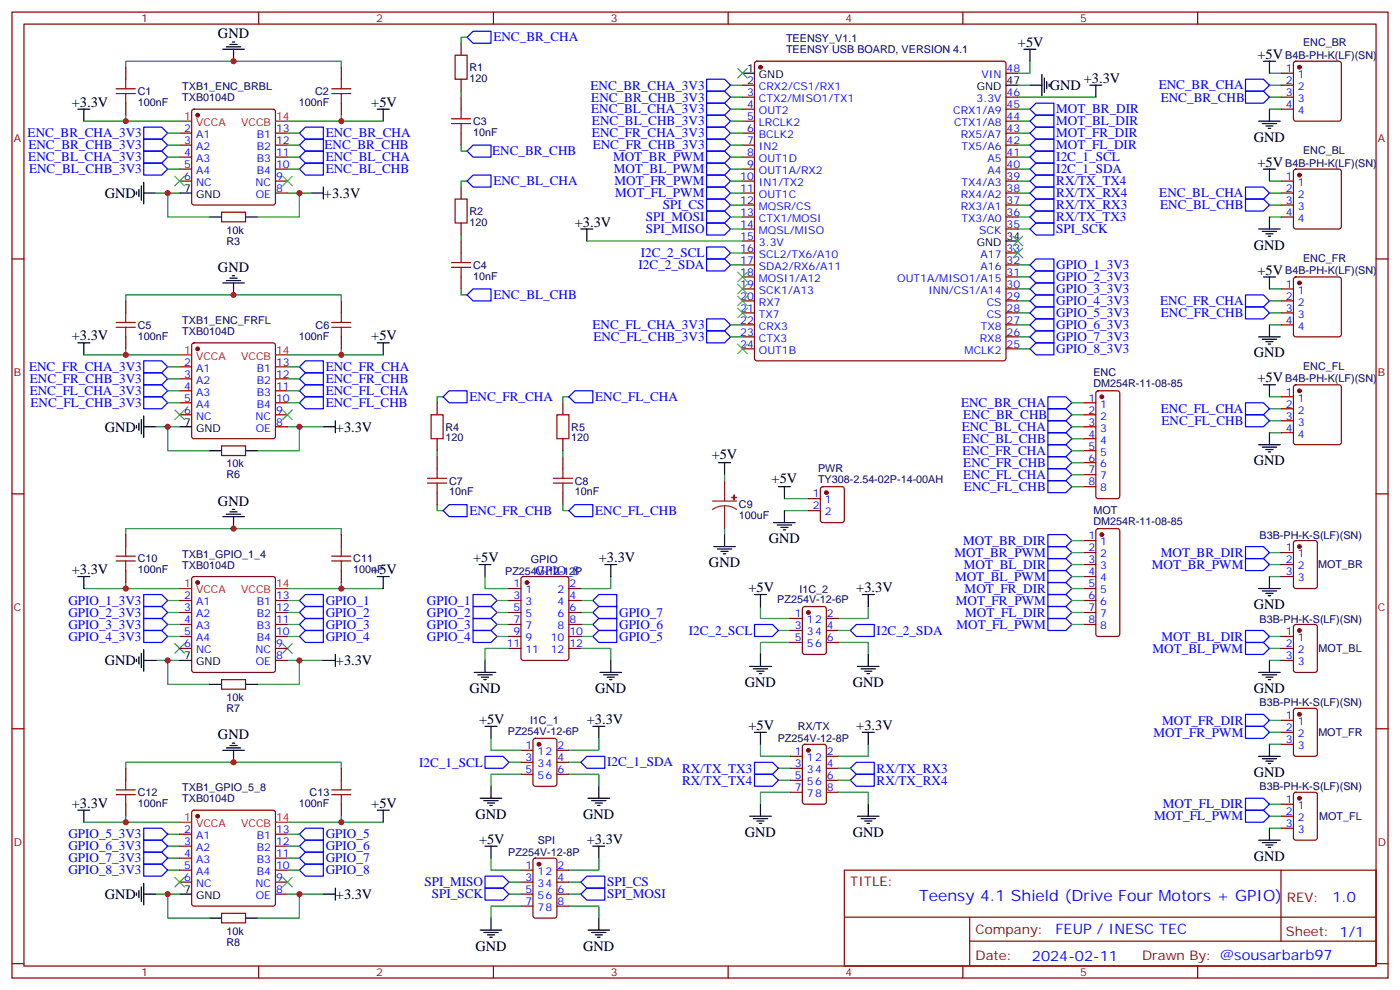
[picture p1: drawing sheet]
<svg xmlns="http://www.w3.org/2000/svg" width="412mm" height="291mm" viewBox="0 0 412 291" stroke-linecap="round" stroke-linejoin="round" font-family="sans-serif">
<defs><g id="words">
<text font-size="4.6" fill="#00f" x="270.8" y="265.2">Teensy 4.1 Shield (Drive Four Motors + GPIO)</text>
<g font-size="4.2">
<text x="64.2" y="11.3">GND</text>
<text x="299.9" y="13.8">+5V</text>
<text x="370.4" y="17.3">+5V</text>
<text x="309.2" y="26.5">GND</text>
<text x="319.3" y="24.4">+3.3V</text>
<text x="21.2" y="31.4">+3.3V</text>
<text x="109.4" y="31.4">+5V</text>
<text x="369.4" y="41.7">GND</text>
<text x="370.4" y="49.1">+5V</text>
<text x="30.9" y="58.3">GND</text>
<text x="95.4" y="58.3">+3.3V</text>
<text x="169.3" y="66.7">+3.3V</text>
<text x="369.4" y="73.5">GND</text>
<text x="64.2" y="80.1">GND</text>
<text x="370.4" y="80.8">+5V</text>
<text x="21.2" y="100.2">+3.3V</text>
<text x="109.4" y="100.2">+5V</text>
<text x="369.4" y="105.2">GND</text>
<text x="370.4" y="112.6">+5V</text>
<text x="30.9" y="127.1">GND</text>
<text x="99" y="127.1">+3.3V</text>
<text x="209.6" y="135.1">+5V</text>
<text x="369.4" y="137">GND</text>
<text x="227.3" y="142.2">+5V</text>
<text x="64.2" y="148.9">GND</text>
<text x="226.5" y="159.9">GND</text>
<text x="139.3" y="165.5">+5V</text>
<text x="176.4" y="165.5">+3.3V</text>
<text x="208.8" y="167">GND</text>
<text x="21.2" y="169">+3.3V</text>
<text x="109.4" y="169">+5V</text>
<text x="220.5" y="174.3">+5V</text>
<text x="252.2" y="174.3">+3.3V</text>
<text x="369.4" y="179.3">GND</text>
<text x="30.9" y="195.9">GND</text>
<text x="99" y="195.9">+3.3V</text>
<text x="219.4" y="202.3">GND</text>
<text x="251.2" y="202.3">GND</text>
<text x="138.3" y="204">GND</text>
<text x="175.3" y="204">GND</text>
<text x="369.4" y="204">GND</text>
<text x="141.1" y="213.1">+5V</text>
<text x="172.9" y="213.1">+3.3V</text>
<text x="220.5" y="214.9">+5V</text>
<text x="252.2" y="214.9">+3.3V</text>
<text x="64.2" y="217.7">GND</text>
<text x="369.4" y="228.7">GND</text>
<text x="21.2" y="237.8">+3.3V</text>
<text x="109.4" y="237.8">+5V</text>
<text x="140.1" y="241.1">GND</text>
<text x="171.8" y="241.1">GND</text>
<text x="141.1" y="248.4">+5V</text>
<text x="172.9" y="248.4">+3.3V</text>
<text x="219.4" y="246.4">GND</text>
<text x="251.2" y="246.4">GND</text>
<text x="369.4" y="253.4">GND</text>
<text x="30.9" y="264.6">GND</text>
<text x="99" y="264.6">+3.3V</text>
<text x="140.1" y="279.9">GND</text>
<text x="171.8" y="279.9">GND</text>
</g>
<g font-size="4.2" fill="#00f">
<text x="392.5" y="265.4">1.0</text>
<text x="310.9" y="275">FEUP / INESC TEC</text>
<text x="304" y="282.8">2024-02-11</text>
</g>
<g font-size="3.9" fill="#00f">
<text x="145.3" y="12.2">ENC_BR_CHA</text>
<text x="173.9" y="26.4">ENC_BR_CHA_3V3</text>
<text x="174.2" y="29.9">ENC_BR_CHB_3V3</text>
<text x="341.3" y="26.3">ENC_BR_CHA</text>
<text x="341.9" y="29.9">ENC_BR_CHB</text>
<text x="174.1" y="33.4">ENC_BL_CHA_3V3</text>
<text x="311.1" y="33.4">MOT_BR_DIR</text>
<text x="8.1" y="40.5">ENC_BR_CHA_3V3</text>
<text x="96" y="40.4">ENC_BR_CHA</text>
<text x="174.4" y="36.9">ENC_BL_CHB_3V3</text>
<text x="174.4" y="40.5">ENC_FR_CHA_3V3</text>
<text x="311.1" y="36.9">MOT_BL_DIR</text>
<text x="311.1" y="40.4">MOT_FR_DIR</text>
<text x="8.3" y="47.5">ENC_BL_CHA_3V3</text>
<text x="8.4" y="44">ENC_BR_CHB_3V3</text>
<text x="95.6" y="44">ENC_BR_CHB</text>
<text x="96" y="47.5">ENC_BL_CHA</text>
<text x="145" y="45.8">ENC_BR_CHB</text>
<text x="174.6" y="44">ENC_FR_CHB_3V3</text>
<text x="180.6" y="47.5">MOT_BR_PWM</text>
<text x="311.1" y="44">MOT_FL_DIR</text>
<text x="311.1" y="47.5">I2C_1_SCL</text>
<text x="8.6" y="51">ENC_BL_CHB_3V3</text>
<text x="96" y="51">ENC_BL_CHB</text>
<text x="180.8" y="51">MOT_BL_PWM</text>
<text x="311.1" y="51">I2C_1_SDA</text>
<text x="145.3" y="54.5">ENC_BL_CHA</text>
<text x="181" y="54.5">MOT_FR_PWM</text>
<text x="181.2" y="58.1">MOT_FL_PWM</text>
<text x="311.1" y="54.6">RX/TX_TX4</text>
<text x="311.1" y="58.1">RX/TX_RX4</text>
<text x="341.5" y="58.1">ENC_BL_CHA</text>
<text x="190.3" y="65.1">SPI_MOSI</text>
<text x="195.2" y="61.6">SPI_CS</text>
<text x="311.1" y="65.1">RX/TX_TX3</text>
<text x="311.1" y="61.6">RX/TX_RX3</text>
<text x="341.7" y="61.6">ENC_BL_CHB</text>
<text x="190.3" y="68.7">SPI_MISO</text>
<text x="311.1" y="68.7">SPI_SCK</text>
<text x="188.8" y="75.7">I2C_2_SCL</text>
<text x="188.1" y="79.3">I2C_2_SDA</text>
<text x="311.1" y="79.3">GPIO_1_3V3</text>
<text x="311.1" y="82.8">GPIO_2_3V3</text>
<text x="145.3" y="88.1">ENC_BL_CHB</text>
<text x="311.1" y="86.3">GPIO_3_3V3</text>
<text x="311.1" y="89.8">GPIO_4_3V3</text>
<text x="341.7" y="89.8">ENC_FR_CHA</text>
<text x="311.1" y="93.4">GPIO_5_3V3</text>
<text x="342" y="93.3">ENC_FR_CHB</text>
<text x="174.6" y="96.9">ENC_FL_CHA_3V3</text>
<text x="174.8" y="100.4">ENC_FL_CHB_3V3</text>
<text x="311.1" y="96.9">GPIO_6_3V3</text>
<text x="311.1" y="100.4">GPIO_7_3V3</text>
<text x="311.1" y="103.9">GPIO_8_3V3</text>
<text x="8.6" y="109.3">ENC_FR_CHA_3V3</text>
<text x="8.8" y="112.8">ENC_FR_CHB_3V3</text>
<text x="96" y="109.2">ENC_FR_CHA</text>
<text x="96" y="112.7">ENC_FR_CHB</text>
<text x="8.8" y="116.3">ENC_FL_CHA_3V3</text>
<text x="9" y="119.8">ENC_FL_CHB_3V3</text>
<text x="96" y="116.3">ENC_FL_CHA</text>
<text x="96" y="119.8">ENC_FL_CHB</text>
<text x="138.3" y="118">ENC_FR_CHA</text>
<text x="175.3" y="118.1">ENC_FL_CHA</text>
<text x="283.1" y="119.8">ENC_BR_CHA</text>
<text x="283.7" y="123.4">ENC_BR_CHB</text>
<text x="341.9" y="121.6">ENC_FL_CHA</text>
<text x="342.2" y="125.1">ENC_FL_CHB</text>
<text x="283.3" y="126.9">ENC_BL_CHA</text>
<text x="283.5" y="130.4">ENC_BL_CHB</text>
<text x="283.5" y="133.9">ENC_FR_CHA</text>
<text x="283.8" y="137.4">ENC_FR_CHB</text>
<text x="283.7" y="141">ENC_FL_CHA</text>
<text x="284" y="144.5">ENC_FL_CHB</text>
<text x="138.3" y="151.6">ENC_FR_CHB</text>
<text x="175.3" y="151.6">ENC_FL_CHB</text>
<text x="283.7" y="160.4">MOT_BR_DIR</text>
<text x="281.1" y="163.9">MOT_BR_PWM</text>
<text x="283.9" y="167.4">MOT_BL_DIR</text>
<text x="339.3" y="167.4">MOT_BR_PWM</text>
<text x="341.9" y="163.9">MOT_BR_DIR</text>
<text x="157.8" y="169.3">GPIO_8</text>
<text x="281.3" y="171">MOT_BL_PWM</text>
<text x="20.1" y="178">GPIO_1_3V3</text>
<text x="96" y="178">GPIO_1</text>
<text x="125.8" y="178">GPIO_1</text>
<text x="281.5" y="178">MOT_FR_PWM</text>
<text x="284.1" y="174.5">MOT_FR_DIR</text>
<text x="20.1" y="185.1">GPIO_3_3V3</text>
<text x="20.1" y="181.6">GPIO_2_3V3</text>
<text x="96" y="185.1">GPIO_3</text>
<text x="96" y="181.6">GPIO_2</text>
<text x="125.8" y="181.6">GPIO_2</text>
<text x="125.8" y="185.1">GPIO_3</text>
<text x="182.4" y="185.1">GPIO_6</text>
<text x="182.4" y="181.6">GPIO_7</text>
<text x="281.7" y="185.1">MOT_FL_PWM</text>
<text x="284.3" y="181.5">MOT_FL_DIR</text>
<text x="20.1" y="188.6">GPIO_4_3V3</text>
<text x="96" y="188.6">GPIO_4</text>
<text x="125.8" y="188.6">GPIO_4</text>
<text x="182.4" y="188.6">GPIO_5</text>
<text x="202.9" y="186.8">I2C_2_SCL</text>
<text x="258.2" y="186.8">I2C_2_SDA</text>
<text x="342.1" y="188.6">MOT_BL_DIR</text>
<text x="339.5" y="192.1">MOT_BL_PWM</text>
<text x="342.4" y="213.3">MOT_FR_DIR</text>
<text x="339.8" y="216.8">MOT_FR_PWM</text>
<text x="123.5" y="225.7">I2C_1_SCL</text>
<text x="178.9" y="225.6">I2C_1_SDA</text>
<text x="200.9" y="227.4">RX/TX_TX3</text>
<text x="258.2" y="227.4">RX/TX_RX3</text>
<text x="200.9" y="230.9">RX/TX_TX4</text>
<text x="258.2" y="230.9">RX/TX_RX4</text>
<text x="342.6" y="238">MOT_FL_DIR</text>
<text x="340" y="241.5">MOT_FL_PWM</text>
<text x="20.1" y="246.8">GPIO_5_3V3</text>
<text x="20.1" y="250.3">GPIO_6_3V3</text>
<text x="96" y="246.8">GPIO_5</text>
<text x="96" y="250.3">GPIO_6</text>
<text x="20.1" y="253.9">GPIO_7_3V3</text>
<text x="20.1" y="257.4">GPIO_8_3V3</text>
<text x="96" y="253.9">GPIO_7</text>
<text x="96" y="257.4">GPIO_8</text>
<text x="125" y="260.9">SPI_MISO</text>
<text x="178.9" y="260.9">SPI_CS</text>
<text x="127.2" y="264.5">SPI_SCK</text>
<text x="178.9" y="264.5">SPI_MOSI</text>
</g>
<g font-size="3.9" fill="#800">
<text x="250.5" y="260.7">TITLE:</text>
<text x="379.1" y="265.4">REV:</text>
<text x="287.4" y="274.9">Company:</text>
<text x="378.7" y="275.6">Sheet: 1/1</text>
<text x="287.4" y="282.6">Date:</text>
<text x="336.4" y="282.7">Drawn By: @sousarbarb97</text>
</g>
<g font-size="3.2" fill="#800">
<text x="41.6" y="6.6">1</text>
<text x="110.8" y="6.6">2</text>
<text x="179.9" y="6.6">3</text>
<text x="249.1" y="6.6">4</text>
<text x="318.2" y="6.6">5</text>
<text x="4.1" y="41.7">A</text>
<text x="405.9" y="41.7">A</text>
<text x="4.1" y="110.8">B</text>
<text x="405.9" y="110.8">B</text>
<text x="4.1" y="180">C</text>
<text x="405.9" y="180">C</text>
<text x="4.1" y="249.1">D</text>
<text x="405.9" y="249.1">D</text>
<text x="41.6" y="287.4">1</text>
<text x="110.8" y="287.4">2</text>
<text x="179.9" y="287.4">3</text>
<text x="249.1" y="287.4">4</text>
<text x="318.2" y="287.4">5</text>
</g>
<g font-size="3.2" fill="#000080">
<text x="231.5" y="15.6">TEENSY USB BOARD, VERSION 4.1</text>
<text x="231.5" y="12.4">TEENSY_V1.1</text>
<text x="378.6" y="17.3">B4B-PH-K(LF)(SN)</text>
<text x="383.8" y="13.6">ENC_BR</text>
<text x="138.3" y="20.9">R1</text>
<text x="40.6" y="28">C1</text>
<text x="53.7" y="29.8">TXB0104D</text>
<text x="53.7" y="26.6">TXB1_ENC_BRBL</text>
<text x="92.8" y="28">C2</text>
<text x="138.3" y="24.1">120</text>
<text x="40.6" y="31.2">100nF</text>
<text x="88" y="31.2">100nF</text>
<text x="139.3" y="40">10nF</text>
<text x="139.3" y="36.8">C3</text>
<text x="383.8" y="45.4">ENC_BL</text>
<text x="378.6" y="49">B4B-PH-K(LF)(SN)</text>
<text x="138.3" y="63.3">R2</text>
<text x="66.7" y="68.8">10k</text>
<text x="138.3" y="66.4">120</text>
<text x="66.7" y="72">R3</text>
<text x="383.8" y="77.1">ENC_FR</text>
<text x="139.3" y="82.3">10nF</text>
<text x="139.3" y="79.1">C4</text>
<text x="378.6" y="80.8">B4B-PH-K(LF)(SN)</text>
<text x="53.7" y="95.4">TXB1_ENC_FRFL</text>
<text x="40.6" y="100">100nF</text>
<text x="40.6" y="96.8">C5</text>
<text x="53.7" y="98.6">TXB0104D</text>
<text x="88" y="100">100nF</text>
<text x="93" y="96.8">C6</text>
<text x="322.1" y="114">DM254R-11-08-85</text>
<text x="322.1" y="110.8">ENC</text>
<text x="378.6" y="112.5">B4B-PH-K(LF)(SN)</text>
<text x="383.8" y="108.8">ENC_FL</text>
<text x="131.2" y="129.9">120</text>
<text x="131.2" y="126.8">R4</text>
<text x="168.3" y="129.9">120</text>
<text x="168.3" y="126.8">R5</text>
<text x="66.7" y="137.6">10k</text>
<text x="66.7" y="140.8">R6</text>
<text x="132.3" y="142.6">C7</text>
<text x="169.3" y="142.6">C8</text>
<text x="241" y="142.2">TY308-2.54-02P-14-00AH</text>
<text x="241" y="139">PWR</text>
<text x="132.3" y="145.8">10nF</text>
<text x="169.3" y="145.8">10nF</text>
<text x="217.7" y="149.6">C9</text>
<text x="217.7" y="152.8">100uF</text>
<text x="322.1" y="154.6">DM254R-11-08-85</text>
<text x="322.1" y="151.3">MOT</text>
<text x="371" y="158.6">B3B-PH-K-S(LF)(SN)</text>
<text x="40.6" y="165.5">C10</text>
<text x="53.7" y="167.4">TXB0104D</text>
<text x="53.7" y="164.1">TXB1_GPIO_1_4</text>
<text x="104.1" y="165.5">C11</text>
<text x="156.4" y="165.6">GPIO</text>
<text x="388.2" y="167.3">MOT_BR</text>
<text x="40.6" y="168.8">100nF</text>
<text x="104.1" y="168.8">100nF</text>
<text x="148.8" y="169.1">PZ254V-12-12P</text>
<text x="229" y="177.6">PZ254V-12-6P</text>
<text x="235.5" y="174.4">I1C_2</text>
<text x="371" y="183.3">B3B-PH-K-S(LF)(SN)</text>
<text x="388.4" y="192">MOT_BL</text>
<text x="66.7" y="206.4">10k</text>
<text x="66.7" y="209.6">R7</text>
<text x="371" y="208">B3B-PH-K-S(LF)(SN)</text>
<text x="156.1" y="213.2">I1C_1</text>
<text x="235" y="215">RX/TX</text>
<text x="149.6" y="216.4">PZ254V-12-6P</text>
<text x="229.1" y="218.5">PZ254V-12-8P</text>
<text x="388.3" y="216.7">MOT_FR</text>
<text x="53.7" y="232.9">TXB1_GPIO_5_8</text>
<text x="371" y="232.7">B3B-PH-K-S(LF)(SN)</text>
<text x="40.6" y="237.5">100nF</text>
<text x="40.6" y="234.3">C12</text>
<text x="53.7" y="236.2">TXB0104D</text>
<text x="88" y="237.5">100nF</text>
<text x="91.2" y="234.3">C13</text>
<text x="388.6" y="241.5">MOT_FL</text>
<text x="158.4" y="248.3">SPI</text>
<text x="149.7" y="252">PZ254V-12-8P</text>
<text x="66.7" y="275.2">10k</text>
<text x="66.7" y="278.4">R8</text>
</g>
<g font-size="3.2">
<text x="220.1" y="21.2">1</text>
<text x="223.6" y="23">GND</text>
<text x="287.7" y="26.5">GND</text>
<text x="296.5" y="24.7">47</text>
<text x="54.3" y="56.5">7</text>
<text x="57.7" y="58.2">GND</text>
<text x="296.5" y="70.6">34</text>
<text x="287.7" y="72.4">GND</text>
<text x="54.3" y="125.3">7</text>
<text x="57.7" y="127">GND</text>
<text x="54.3" y="194.1">7</text>
<text x="57.7" y="195.8">GND</text>
<text x="54.3" y="262.9">7</text>
<text x="57.7" y="264.6">GND</text>
</g>
<g font-size="3.2" fill="#00f">
<text x="289.2" y="23">VIN</text>
<text x="296.5" y="21.2">48</text>
<text x="378.8" y="21.2">1</text>
<text x="382.3" y="23">1</text>
<text x="220.1" y="24.7">2</text>
<text x="220.1" y="28.3">3</text>
<text x="223.6" y="26.5">CRX2/CS1/RX1</text>
<text x="296.5" y="28.3">46</text>
<text x="378.8" y="24.7">2</text>
<text x="378.8" y="28.3">3</text>
<text x="382.3" y="26.5">2</text>
<text x="220.1" y="31.8">4</text>
<text x="220.1" y="35.3">5</text>
<text x="223.6" y="30">CTX2/MISO1/TX1</text>
<text x="223.6" y="33.5">OUT2</text>
<text x="280.8" y="33.5">CRX1/A9</text>
<text x="287.7" y="30">3.3V</text>
<text x="296.5" y="35.3">44</text>
<text x="296.5" y="31.8">45</text>
<text x="378.8" y="31.8">4</text>
<text x="382.3" y="30">3</text>
<text x="382.3" y="33.5">4</text>
<text x="54.3" y="38.8">2</text>
<text x="57.7" y="40.6">A1</text>
<text x="75.6" y="40.6">B1</text>
<text x="81.3" y="38.8">13</text>
<text x="220.1" y="38.8">6</text>
<text x="223.6" y="37.1">LRCLK2</text>
<text x="223.6" y="40.6">BCLK2</text>
<text x="281" y="37.1">CTX1/A8</text>
<text x="283" y="40.6">RX5/A7</text>
<text x="296.5" y="38.8">43</text>
<text x="54.3" y="42.4">3</text>
<text x="54.3" y="45.9">4</text>
<text x="57.7" y="44.1">A2</text>
<text x="57.7" y="47.7">A3</text>
<text x="75.6" y="47.7">B3</text>
<text x="75.6" y="44.1">B2</text>
<text x="81.3" y="45.9">11</text>
<text x="81.3" y="42.4">12</text>
<text x="220.1" y="42.4">7</text>
<text x="220.1" y="45.9">8</text>
<text x="223.6" y="44.1">IN2</text>
<text x="223.6" y="47.7">OUT1D</text>
<text x="283.3" y="44.1">TX5/A6</text>
<text x="290.8" y="47.7">A5</text>
<text x="296.5" y="45.9">41</text>
<text x="296.5" y="42.4">42</text>
<text x="54.3" y="49.4">5</text>
<text x="54.3" y="53">6</text>
<text x="57.7" y="51.2">A4</text>
<text x="75.6" y="51.2">B4</text>
<text x="81.3" y="53">9</text>
<text x="81.3" y="49.4">10</text>
<text x="218" y="53">10</text>
<text x="220.1" y="49.4">9</text>
<text x="223.6" y="51.2">OUT1A/RX2</text>
<text x="290.8" y="51.2">A4</text>
<text x="296.5" y="53">39</text>
<text x="296.5" y="49.4">40</text>
<text x="378.8" y="53">1</text>
<text x="57.7" y="54.7">NC</text>
<text x="75.2" y="54.7">NC</text>
<text x="75.3" y="58.2">OE</text>
<text x="81.3" y="56.5">8</text>
<text x="218" y="56.5">11</text>
<text x="223.6" y="54.7">IN1/TX2</text>
<text x="223.6" y="58.2">OUT1C</text>
<text x="283" y="58.2">RX4/A2</text>
<text x="283.3" y="54.7">TX4/A3</text>
<text x="296.5" y="56.5">38</text>
<text x="378.8" y="56.5">2</text>
<text x="382.3" y="54.7">1</text>
<text x="382.3" y="58.2">2</text>
<text x="218" y="60">12</text>
<text x="218" y="63.5">13</text>
<text x="223.6" y="61.8">MQSR/CS</text>
<text x="223.6" y="65.3">CTX1/MOSI</text>
<text x="283" y="61.8">RX3/A1</text>
<text x="283.3" y="65.3">TX3/A0</text>
<text x="296.5" y="63.5">36</text>
<text x="296.5" y="60">37</text>
<text x="378.8" y="60">3</text>
<text x="378.8" y="63.5">4</text>
<text x="382.3" y="61.8">3</text>
<text x="382.3" y="65.3">4</text>
<text x="218" y="67.1">14</text>
<text x="218" y="70.6">15</text>
<text x="223.6" y="68.8">MQSL/MISO</text>
<text x="288.4" y="68.8">SCK</text>
<text x="296.5" y="67.1">35</text>
<text x="218" y="74.1">16</text>
<text x="218" y="77.6">17</text>
<text x="223.6" y="72.4">3.3V</text>
<text x="223.6" y="75.9">SCL2/TX6/A10</text>
<text x="288.8" y="75.9">A17</text>
<text x="296.5" y="77.6">32</text>
<text x="296.5" y="74.1">33</text>
<text x="218" y="81.2">18</text>
<text x="223.6" y="79.4">SDA2/RX6/A11</text>
<text x="223.6" y="82.9">MOSI1/A12</text>
<text x="264.3" y="82.9">OUT1A/MISO1/A15</text>
<text x="288.8" y="79.4">A16</text>
<text x="296.5" y="81.2">31</text>
<text x="218" y="84.7">19</text>
<text x="218" y="88.2">20</text>
<text x="223.6" y="86.5">SCK1/A13</text>
<text x="223.6" y="90">RX7</text>
<text x="273.5" y="86.5">INN/CS1/A14</text>
<text x="290.6" y="90">CS</text>
<text x="296.5" y="88.2">29</text>
<text x="296.5" y="84.7">30</text>
<text x="378.8" y="84.7">1</text>
<text x="378.8" y="88.2">2</text>
<text x="382.3" y="86.5">1</text>
<text x="382.3" y="90">2</text>
<text x="218" y="91.8">21</text>
<text x="218" y="95.3">22</text>
<text x="223.6" y="93.5">TX7</text>
<text x="290.6" y="93.5">CS</text>
<text x="296.5" y="95.3">27</text>
<text x="296.5" y="91.8">28</text>
<text x="378.8" y="91.8">3</text>
<text x="378.8" y="95.3">4</text>
<text x="382.3" y="93.5">3</text>
<text x="218" y="98.8">23</text>
<text x="223.6" y="97">CRX3</text>
<text x="223.6" y="100.6">CTX3</text>
<text x="288.6" y="100.6">RX8</text>
<text x="288.9" y="97">TX8</text>
<text x="296.5" y="98.8">26</text>
<text x="382.3" y="97">4</text>
<text x="54.3" y="107.6">2</text>
<text x="81.3" y="107.6">13</text>
<text x="218" y="102.3">24</text>
<text x="223.6" y="104.1">OUT1B</text>
<text x="284.2" y="104.1">MCLK2</text>
<text x="296.5" y="102.3">25</text>
<text x="54.3" y="111.2">3</text>
<text x="57.7" y="109.4">A1</text>
<text x="57.7" y="112.9">A2</text>
<text x="75.6" y="112.9">B2</text>
<text x="75.6" y="109.4">B1</text>
<text x="81.3" y="111.2">12</text>
<text x="54.3" y="114.7">4</text>
<text x="54.3" y="118.2">5</text>
<text x="57.7" y="116.5">A3</text>
<text x="57.7" y="120">A4</text>
<text x="75.6" y="120">B4</text>
<text x="75.6" y="116.5">B3</text>
<text x="81.3" y="118.2">10</text>
<text x="81.3" y="114.7">11</text>
<text x="320.6" y="118.2">1</text>
<text x="324.1" y="120">1</text>
<text x="378.8" y="116.5">1</text>
<text x="378.8" y="120">2</text>
<text x="382.3" y="118.2">1</text>
<text x="54.3" y="121.7">6</text>
<text x="57.7" y="123.5">NC</text>
<text x="75.2" y="123.5">NC</text>
<text x="81.3" y="125.3">8</text>
<text x="81.3" y="121.7">9</text>
<text x="320.6" y="121.7">2</text>
<text x="320.6" y="125.3">3</text>
<text x="324.1" y="123.5">2</text>
<text x="378.8" y="123.5">3</text>
<text x="382.3" y="121.7">2</text>
<text x="382.3" y="125.3">3</text>
<text x="75.3" y="127">OE</text>
<text x="320.6" y="128.8">4</text>
<text x="324.1" y="127">3</text>
<text x="324.1" y="130.6">4</text>
<text x="378.8" y="127">4</text>
<text x="382.3" y="128.8">4</text>
<text x="320.6" y="132.3">5</text>
<text x="320.6" y="135.9">6</text>
<text x="324.1" y="134.1">5</text>
<text x="324.1" y="137.6">6</text>
<text x="320.6" y="139.4">7</text>
<text x="320.6" y="142.9">8</text>
<text x="324.1" y="141.1">7</text>
<text x="239.5" y="146.4">1</text>
<text x="239.5" y="150">2</text>
<text x="243" y="148.2">1</text>
<text x="324.1" y="144.7">8</text>
<text x="243" y="151.7">2</text>
<text x="320.6" y="158.8">1</text>
<text x="324.1" y="160.5">1</text>
<text x="320.6" y="162.3">2</text>
<text x="320.6" y="165.8">3</text>
<text x="324.1" y="164.1">2</text>
<text x="324.1" y="167.6">3</text>
<text x="378.8" y="162.3">1</text>
<text x="378.8" y="165.8">2</text>
<text x="382.3" y="164.1">1</text>
<text x="382.3" y="167.6">2</text>
<text x="151.3" y="172.9">1</text>
<text x="167.7" y="172.9">2</text>
<text x="320.6" y="169.4">4</text>
<text x="320.6" y="172.9">5</text>
<text x="324.1" y="171.1">4</text>
<text x="378.8" y="169.4">3</text>
<text x="382.3" y="171.1">3</text>
<text x="54.3" y="176.4">2</text>
<text x="54.3" y="180">3</text>
<text x="57.7" y="178.2">A1</text>
<text x="75.6" y="178.2">B1</text>
<text x="81.3" y="180">12</text>
<text x="81.3" y="176.4">13</text>
<text x="151.3" y="176.4">3</text>
<text x="151.3" y="180">5</text>
<text x="154.8" y="174.7">1</text>
<text x="154.8" y="178.2">3</text>
<text x="164.2" y="178.2">4</text>
<text x="164.2" y="174.7">2</text>
<text x="167.7" y="180">6</text>
<text x="167.7" y="176.4">4</text>
<text x="320.6" y="176.4">6</text>
<text x="320.6" y="180">7</text>
<text x="324.1" y="174.7">5</text>
<text x="324.1" y="178.2">6</text>
<text x="54.3" y="183.5">4</text>
<text x="57.7" y="181.7">A2</text>
<text x="57.7" y="185.2">A3</text>
<text x="75.6" y="185.2">B3</text>
<text x="75.6" y="181.7">B2</text>
<text x="81.3" y="183.5">11</text>
<text x="151.3" y="183.5">7</text>
<text x="154.8" y="181.7">5</text>
<text x="154.8" y="185.2">7</text>
<text x="164.2" y="185.2">8</text>
<text x="164.2" y="181.7">6</text>
<text x="167.7" y="183.5">8</text>
<text x="234.2" y="181.7">1</text>
<text x="234.2" y="185.2">3</text>
<text x="237.7" y="183.5">12</text>
<text x="243.6" y="185.2">4</text>
<text x="243.6" y="181.7">2</text>
<text x="320.6" y="183.5">8</text>
<text x="324.1" y="181.7">7</text>
<text x="324.1" y="185.2">8</text>
<text x="54.3" y="187">5</text>
<text x="54.3" y="190.5">6</text>
<text x="57.7" y="188.8">A4</text>
<text x="75.6" y="188.8">B4</text>
<text x="81.3" y="190.5">9</text>
<text x="81.3" y="187">10</text>
<text x="149.2" y="190.5">11</text>
<text x="151.3" y="187">9</text>
<text x="154.8" y="188.8">9</text>
<text x="162.2" y="188.8">10</text>
<text x="167.7" y="190.5">12</text>
<text x="167.7" y="187">10</text>
<text x="234.2" y="188.8">5</text>
<text x="237.7" y="187">34</text>
<text x="237.7" y="190.5">56</text>
<text x="243.6" y="188.8">6</text>
<text x="378.8" y="187">1</text>
<text x="378.8" y="190.5">2</text>
<text x="382.3" y="188.8">1</text>
<text x="57.7" y="192.3">NC</text>
<text x="75.2" y="192.3">NC</text>
<text x="75.3" y="195.8">OE</text>
<text x="81.3" y="194.1">8</text>
<text x="154.8" y="192.3">11</text>
<text x="162.2" y="192.3">12</text>
<text x="378.8" y="194.1">3</text>
<text x="382.3" y="192.3">2</text>
<text x="382.3" y="195.8">3</text>
<text x="378.8" y="211.7">1</text>
<text x="378.8" y="215.2">2</text>
<text x="382.3" y="213.5">1</text>
<text x="154.8" y="220.5">1</text>
<text x="164.2" y="220.5">2</text>
<text x="378.8" y="218.8">3</text>
<text x="382.3" y="217">2</text>
<text x="382.3" y="220.5">3</text>
<text x="154.8" y="224">3</text>
<text x="154.8" y="227.6">5</text>
<text x="158.3" y="222.3">12</text>
<text x="158.3" y="225.8">34</text>
<text x="164.2" y="227.6">6</text>
<text x="164.2" y="224">4</text>
<text x="234.2" y="222.3">1</text>
<text x="234.2" y="225.8">3</text>
<text x="237.7" y="224">12</text>
<text x="237.7" y="227.6">34</text>
<text x="243.6" y="225.8">4</text>
<text x="243.6" y="222.3">2</text>
<text x="158.3" y="229.3">56</text>
<text x="234.2" y="229.3">5</text>
<text x="234.2" y="232.9">7</text>
<text x="237.7" y="231.1">56</text>
<text x="243.6" y="232.9">8</text>
<text x="243.6" y="229.3">6</text>
<text x="237.7" y="234.6">78</text>
<text x="378.8" y="236.4">1</text>
<text x="378.8" y="239.9">2</text>
<text x="382.3" y="238.2">1</text>
<text x="54.3" y="245.2">2</text>
<text x="81.3" y="245.2">13</text>
<text x="378.8" y="243.5">3</text>
<text x="382.3" y="241.7">2</text>
<text x="382.3" y="245.2">3</text>
<text x="54.3" y="248.7">3</text>
<text x="57.7" y="247">A1</text>
<text x="57.7" y="250.5">A2</text>
<text x="75.6" y="250.5">B2</text>
<text x="75.6" y="247">B1</text>
<text x="81.3" y="248.7">12</text>
<text x="54.3" y="252.3">4</text>
<text x="54.3" y="255.8">5</text>
<text x="57.7" y="254">A3</text>
<text x="57.7" y="257.6">A4</text>
<text x="75.6" y="257.6">B4</text>
<text x="75.6" y="254">B3</text>
<text x="81.3" y="255.8">10</text>
<text x="81.3" y="252.3">11</text>
<text x="154.8" y="255.8">1</text>
<text x="158.3" y="257.6">12</text>
<text x="164.2" y="255.8">2</text>
<text x="54.3" y="259.3">6</text>
<text x="57.7" y="261.1">NC</text>
<text x="75.2" y="261.1">NC</text>
<text x="81.3" y="262.9">8</text>
<text x="81.3" y="259.3">9</text>
<text x="154.8" y="259.3">3</text>
<text x="154.8" y="262.9">5</text>
<text x="158.3" y="261.1">34</text>
<text x="164.2" y="262.9">6</text>
<text x="164.2" y="259.3">4</text>
<text x="75.3" y="264.6">OE</text>
<text x="154.8" y="266.4">7</text>
<text x="158.3" y="264.6">56</text>
<text x="158.3" y="268.1">78</text>
<text x="164.2" y="266.4">8</text>
</g>
<g font-size="3.2" fill="#f00">
<text x="54.3" y="35.3">1</text>
<text x="81.3" y="35.3">14</text>
<text x="57.7" y="37.1">VCCA</text>
<text x="71.1" y="37.1">VCCB</text>
<text x="54.3" y="104.1">1</text>
<text x="57.7" y="105.9">VCCA</text>
<text x="71.1" y="105.9">VCCB</text>
<text x="81.3" y="104.1">14</text>
<text x="54.3" y="172.9">1</text>
<text x="81.3" y="172.9">14</text>
<text x="57.7" y="174.7">VCCA</text>
<text x="71.1" y="174.7">VCCB</text>
<text x="54.3" y="241.7">1</text>
<text x="57.7" y="243.5">VCCA</text>
<text x="71.1" y="243.5">VCCB</text>
<text x="81.3" y="241.7">14</text>
</g>
</g></defs>
<g fill="none" stroke="#870000" stroke-width=".35">
<path d="M3.5 3.6h405.4v284.3h-405.4zM7.1 7.1h398.2v277.3h-398.2zM37 19.8v3.5M76.2 3.6v3.5M100.5 19.8v3.5M135.8 12.7v3.6M145.3 3.6v3.5M214.5 3.6v3.5M222.5 18.2l.5-.2h72.6l.5 .2 .2 .5v86.8l-.2 .5-.5 .2h-72.6l-.5-.2-.3-.5v-86.8zM283.6 3.6v3.5M352.8 3.6v3.5M381.2 18.2l.5-.2h12.7l.5 .2 .2 .5v16.3l-.2 .5-.5 .2h-12.7l-.5-.3-.2-.4v-16.3z"/>
<path d="M37 30.4v3.5M52.9 39.2h3.5M56.7 32.3l.4-.2h23.3l.5 .2 .2 .5v26.9l-.2 .5-.5 .2h-23.3l-.4-.3-.3-.4v-26.9zM81.1 39.2h3.6M100.5 30.4v3.5M135.8 23.3v3.5M135.8 28.6v3.5M135.8 39.2v3.5M218.7 39.2h3.5M218.7 25.1h3.5M218.7 28.6h3.5M218.7 32.1h3.5"/>
<path d="M218.7 35.7h3.5M296.3 39.2h3.6M296.3 28.6h3.6M296.3 32.1h3.6M296.3 35.7h3.6M296.3 21.6h3.6M377.5 25.1h3.5M377.5 28.6h3.5M377.5 32.1h3.5M377.5 21.6h3.5M52.9 42.7h3.5M52.9 46.2h3.5"/>
<path d="M52.9 49.8h3.5M52.9 53.3h3.5M81.1 42.7h3.6M81.1 46.2h3.6M81.1 49.8h3.6M81.1 53.3h3.6M81.1 56.8h3.6M135.8 55.1v3.5M218.7 42.7h3.5M218.7 46.2h3.5M218.7 49.8h3.5M218.7 53.3h3.5"/>
<path d="M218.7 56.8h3.5M296.3 42.7h3.6M296.3 46.2h3.6M296.3 49.8h3.6M296.3 53.3h3.6M296.3 56.8h3.6M377.5 53.3h3.5M377.5 56.8h3.5M381.2 50l.5-.2h12.7l.5 .2 .2 .5v16.2l-.2 .5-.5 .2h-12.7l-.5-.2-.2-.5v-16.2zM3.5 76.2h3.6M65.3 62.5h7v2.8h-7zM135.8 65.7v3.5"/>
<path d="M135.8 70.9v3.6M218.7 60.4h3.5M218.7 63.9h3.5M218.7 67.4h3.5M218.7 70.9h3.5M218.7 74.5h3.5M218.7 78h3.5M296.3 60.4h3.6M296.3 63.9h3.6M296.3 67.4h3.6M296.3 74.5h3.6M296.3 78h3.6"/>
<path d="M377.5 60.4h3.5M377.5 63.9h3.5M405.3 76.2h3.6M37 88.6v3.5M37 99.2v3.5M100.5 88.6v3.5M100.5 99.2v3.5M135.8 81.5v3.6M218.7 81.5h3.5M218.7 85.1h3.5M218.7 88.6h3.5M218.7 92.1h3.5"/>
<path d="M218.7 95.6h3.5M218.7 99.2h3.5M296.3 81.5h3.6M296.3 85.1h3.6M296.3 88.6h3.6M296.3 92.1h3.6M296.3 95.6h3.6M296.3 99.2h3.6M377.5 85.1h3.5M377.5 88.6h3.5M377.5 92.1h3.5M377.5 95.6h3.5"/>
<path d="M381.2 81.7l.5-.2h12.7l.5 .2 .2 .5v16.3l-.2 .5-.5 .2h-12.7l-.5-.3-.2-.4v-16.3zM52.9 108h3.5M52.9 111.5h3.5M52.9 115h3.5M52.9 118.6h3.5M56.7 101.1l.4-.2h23.3l.5 .2 .2 .5v26.8l-.2 .5-.5 .3h-23.3l-.4-.3-.3-.5v-26.8zM81.1 108h3.6M81.1 111.5h3.6M81.1 115h3.6M81.1 118.6h3.6M128.8 118.6v3.5M165.8 118.6v3.5"/>
<path d="M218.7 102.7h3.5M296.3 102.7h3.6M319.3 118.6h3.5M323 115.2l.5-.2h5.6l.5 .2 .2 .5v30.4l-.2 .5-.5 .2h-5.6l-.5-.2-.2-.5v-30.4zM377.5 116.8h3.5M381.2 113.5l.5-.2h12.7l.5 .2 .2 .5v16.2l-.2 .5-.5 .2h-12.7l-.5-.2-.2-.5v-16.2zM52.9 122.1h3.5M65.3 131.3h7v2.8h-7zM81.1 122.1h3.6M81.1 125.6h3.6M128.8 129.2v3.5M128.8 134.4v3.6"/>
<path d="M165.8 129.2v3.5M165.8 134.4v3.6M319.3 122.1h3.5M319.3 125.6h3.5M319.3 129.2h3.5M319.3 132.7h3.5M319.3 136.2h3.5M319.3 139.7h3.5M377.5 120.3h3.5M377.5 123.9h3.5M377.5 127.4h3.5M3.5 145.4h3.6"/>
<path d="M37 157.4v3.5M100.5 157.4v3.5M128.8 145v3.6M165.8 145v3.6M238.1 146.8h3.6M238.1 150.3h3.6M241.9 143.5l.5-.2h5.6l.7 .4v9.4l-.5 .7h-5.8l-.7-.4v-9.4zM319.3 159.1h3.5M319.3 143.3h3.5M323 155.8l.5-.2h5.6l.5 .2 .2 .5v30.4l-.2 .5-.5 .2h-5.6l-.5-.3-.2-.4v-30.4zM381.2 159.3l.5-.2h5.6l.7 .5 .1 12.9-.5 .7h-5.9l-.6-.4-.1-13zM405.3 145.4h3.6"/>
<path d="M37 168v3.5M52.9 176.8h3.5M56.7 169.9l.4-.2h23.3l.5 .2 .2 .5v26.8l-.2 .5-.5 .2h-23.3l-.4-.2-.3-.5v-26.8zM81.1 176.8h3.6M100.5 168v3.5M149.9 176.8h3.6M149.9 173.2h3.6M153.7 169.9l.5-.2h12.7l.6 .5 .1 23.5-.5 .7h-12.9l-.7-.4v-23.6zM167.6 176.8h3.5M167.6 173.2h3.5M236.6 178.7l.5-.2h5.6l.7 .5v12.9l-.4 .7-5.9 .1-.7-.5v-13zM319.3 176.8h3.5"/>
<path d="M319.3 173.2h3.5M319.3 162.7h3.5M319.3 166.2h3.5M319.3 169.7h3.5M377.5 162.7h3.5M377.5 166.2h3.5M377.5 169.7h3.5M52.9 180.3h3.5M52.9 183.8h3.5M52.9 187.4h3.5M52.9 190.9h3.5M81.1 180.3h3.6"/>
<path d="M81.1 183.8h3.6M81.1 187.4h3.6M81.1 190.9h3.6M81.1 194.4h3.6M149.9 180.3h3.6M149.9 183.8h3.6M149.9 187.4h3.6M149.9 190.9h3.6M167.6 180.3h3.5M167.6 183.8h3.5M167.6 187.4h3.5M167.6 190.9h3.5"/>
<path d="M232.8 182.1h3.6M232.8 189.1h3.6M232.8 185.6h3.6M243.4 182.1h3.5M243.4 189.1h3.5M243.4 185.6h3.5M319.3 180.3h3.5M319.3 183.8h3.5M377.5 187.4h3.5M377.5 190.9h3.5M377.5 194.4h3.5M381.2 184l.5-.2h5.6l.7 .5 .1 12.9-.5 .7h-5.9l-.6-.4-.1-13z"/>
<path d="M3.5 214.5h3.6M65.3 200.1h7v2.8h-7zM157.2 217.6l.5-.3h5.6l.7 .5v13l-.4 .6-5.9 .1-.7-.5v-12.9zM236.6 219.3l.5-.2h5.6l.7 .4v16.5l-.4 .7h-5.9l-.7-.4v-16.5zM377.5 212.1h3.5M377.5 215.6h3.5M377.5 219.1h3.5M381.2 208.7l.5-.2h5.6l.7 .5 .1 12.9-.5 .7h-5.9l-.6-.4-.1-13zM405.3 214.5h3.6M37 226.2v3.5M37 236.7v3.6M56.7 238.7l.4-.2h23.3l.5 .2 .2 .5v26.8l-.2 .5-.5 .2h-23.3l-.4-.2-.3-.5v-26.8z"/>
<path d="M100.5 226.2v3.5M100.5 236.7v3.6M153.5 220.9h3.5M153.5 227.9h3.5M153.5 224.4h3.5M164 220.9h3.6M164 227.9h3.6M164 224.4h3.6M232.8 222.6h3.6M232.8 233.2h3.6M232.8 226.2h3.6M232.8 229.7h3.6"/>
<path d="M243.4 222.6h3.5M243.4 233.2h3.5M243.4 226.2h3.5M243.4 229.7h3.5M377.5 236.7h3.5M381.2 233.4l.5-.2h5.6l.7 .5 .1 12.9-.5 .7h-5.9l-.6-.4-.1-13zM52.9 245.6h3.5M52.9 249.1h3.5M52.9 252.6h3.5M52.9 256.2h3.5M52.9 259.7h3.5M81.1 245.6h3.6"/>
<path d="M81.1 249.1h3.6M81.1 252.6h3.6M81.1 256.2h3.6M81.1 259.7h3.6M153.5 256.2h3.5M153.5 259.7h3.5M157.2 252.8l.5-.2h5.6l.7 .5v16.5l-.4 .6-5.9 .1-.7-.5v-16.5zM164 256.2h3.6M164 259.7h3.6M248.7 256.2h156.6v28.2h-156.6zM377.3 256.2v20.9M377.5 240.3h3.5"/>
<path d="M377.5 243.8h3.5M65.3 268.9h7v2.8h-7zM81.1 263.2h3.6M153.5 263.2h3.5M153.5 266.7h3.5M164 263.2h3.6M164 266.7h3.6M248.7 270h156.5M285.6 277.1h119.6M285.6 270v14.1M3.5 283.7h3.6M76.2 284.4v3.5"/>
<path d="M145.3 284.4v3.5M214.5 284.4v3.5M283.6 284.4v3.5M352.8 284.4v3.5M405.3 283.7h3.6"/>
</g>
<g fill="#870000" stroke="#870000" stroke-width=".35">
<circle cx="58.2" cy="33.9" r=".53"/>
<circle cx="58.2" cy="102.7" r=".53"/>
<circle cx="224" cy="19.8" r=".53"/>
<circle cx="58.2" cy="171.5" r=".53"/>
<circle cx="58.2" cy="240.3" r=".53"/>
<circle cx="243.4" cy="145" r=".53"/>
<circle cx="158.7" cy="219.1" r=".53"/>
<circle cx="238.1" cy="180.3" r=".53"/>
<circle cx="158.7" cy="254.4" r=".53"/>
<circle cx="238.1" cy="220.9" r=".53"/>
<circle cx="155.2" cy="171.5" r=".53"/>
<circle cx="324.6" cy="157.4" r=".53"/>
<circle cx="324.6" cy="116.8" r=".53"/>
<circle cx="382.8" cy="19.8" r=".53"/>
<circle cx="382.8" cy="51.5" r=".53"/>
<circle cx="382.8" cy="83.3" r=".53"/>
<circle cx="382.8" cy="115" r=".53"/>
<circle cx="382.8" cy="160.9" r=".53"/>
<circle cx="382.8" cy="185.6" r=".53"/>
<circle cx="382.8" cy="210.3" r=".53"/>
<circle cx="382.8" cy="235" r=".53"/>
</g>
<path d="M52.9 35.7h3.5M81.1 35.7h3.6M52.9 104.5h3.5M81.1 104.5h3.6M52.9 173.2h3.5M81.1 173.2h3.6M52.9 242h3.5M81.1 242h3.6" fill="none" stroke="#f00" stroke-width=".35"/>
<g fill="none" stroke="#000" stroke-width=".35">
<path d="M65.6 14.5h6.4M66.7 13.8h4.2M67.7 13.1h2.1M68.4 12.4h.7M68.8 14.5v3.5M301.6 14.5h3.6M303.4 14.5v3.5M372.2 18h3.5M373.9 18v3.6M22.9 32.1h3.6M24.7 32.1v3.6M111.1 32.1h3.6"/>
<path d="M112.9 32.1v3.6M218.7 21.6h3.5M296.3 25.1h3.6M303.4 25.1h3.5M306.9 21.9v6.4M307.6 23v4.2M308.3 24v2.1M309 24.7v.7M321 25.1h3.6M322.8 25.1v3.5M370.8 35.7h6.3M371.8 36.4h4.3"/>
<path d="M372.9 37.1h2.1M373.6 37.8h.7M373.9 32.1v3.6M40.2 56.5v.7M40.9 55.8v2.1M41.6 54.7v4.2M42.3 56.8h3.6M42.3 53.7v6.3M52.9 56.8h3.5M91.7 56.8h3.5M95.2 55.1v3.5M372.2 49.8h3.5"/>
<path d="M373.9 49.8v3.5M61.7 63.9h3.6M72.3 63.9h3.5M171.1 67.4h3.5M172.9 67.4v3.5M296.3 70.9h3.6M370.8 67.4h6.3M371.8 68.1h4.3M372.9 68.8h2.1M373.6 69.5h.7M373.9 63.9v3.5M65.6 83.3h6.4"/>
<path d="M66.7 82.6h4.2M67.7 81.9h2.1M68.4 81.2h.7M68.8 83.3v3.5M370.8 99.2h6.3M371.8 99.9h4.3M372.2 81.5h3.5M373.9 81.5v3.6M373.9 95.6v3.6M22.9 100.9h3.6M24.7 100.9v3.6M111.1 100.9h3.6"/>
<path d="M112.9 100.9v3.6M372.2 113.3h3.5M372.9 100.6h2.1M373.6 101.3h.7M373.9 113.3v3.5M40.2 125.3v.7M40.9 124.6v2.1M41.6 123.5v4.2M42.3 125.6h3.6M42.3 122.4v6.4M52.9 125.6h3.5M61.7 132.7h3.6"/>
<path d="M72.3 132.7h3.5M95.2 125.6h3.6M98.8 123.9v3.5M211.7 136.2h3.5M213.4 136.2v3.5M370.8 130.9h6.3M371.8 131.6h4.3M372.9 132.3h2.1M373.6 133h.7M373.9 127.4v3.5M65.6 152.1h6.4M66.7 151.4h4.2"/>
<path d="M67.7 150.7h2.1M68.4 150h.7M68.8 152.1v3.5M213.4 157.4v3.5M227.9 153.8h6.3M229 154.6h4.2M229.3 143.3h3.5M230 155.3h2.1M230.7 156h.7M231.1 143.3v3.5M231.1 150.3v3.5M22.9 169.7h3.6"/>
<path d="M24.7 169.7v3.5M111.1 169.7h3.6M112.9 169.7v3.5M141.1 166.2h3.5M142.9 166.2v3.5M178.2 166.2h3.5M179.9 166.2v3.5M210.3 160.9h6.3M211.3 161.6h4.2M212.4 162.3h2.1M213.1 163h.7M222.2 175h3.6"/>
<path d="M224 175v3.5M254 175h3.5M255.8 175v3.5M370.8 173.2h6.3M371.8 174h4.3M372.9 174.7h2.1M373.6 175.4h.7M373.9 169.7v3.5M40.2 194.1v.7M40.9 193.4v2.1M41.6 192.3v4.2M42.3 191.2v6.4"/>
<path d="M42.3 194.4h3.6M52.9 194.4h3.5M95.2 194.4h3.6M98.8 192.7v3.5M139.7 197.9h6.3M140.8 198.6h4.2M141.8 199.4h2.1M142.9 194.4v3.5M176.7 197.9h6.4M177.8 198.6h4.2M178.9 199.4h2.1M179.9 194.4v3.5"/>
<path d="M220.8 196.2h6.4M221.9 196.9h4.2M223 197.6h2.1M223.7 198.3h.7M224 192.7v3.5M252.6 196.2h6.3M253.6 196.9h4.3M254.7 197.6h2.1M255.4 198.3h.7M255.8 192.7v3.5M370.8 197.9h6.3M371.8 198.6h4.3"/>
<path d="M372.9 199.4h2.1M373.9 194.4v3.5M61.7 201.5h3.6M67.7 219.5h2.1M68.4 218.8h.7M72.3 201.5h3.5M142.5 200.1h.7M142.9 213.8h3.5M144.6 213.8v3.5M174.6 213.8h3.6M176.4 213.8v3.5M179.6 200.1h.7"/>
<path d="M222.2 215.6h3.6M224 215.6v3.5M254 215.6h3.5M255.8 215.6v3.5M373.6 200.1h.7M373.9 219.1v3.5M22.9 238.5h3.6M24.7 238.5v3.5M65.6 220.9h6.4M66.7 220.2h4.2M68.8 220.9v3.5M111.1 238.5h3.6"/>
<path d="M112.9 238.5v3.5M141.5 235h6.3M142.5 235.7h4.3M143.6 236.4h2.1M144.3 237.1h.7M144.6 231.5v3.5M173.2 235h6.4M174.3 235.7h4.2M175.3 236.4h2.1M176 237.1h.7M176.4 231.5v3.5M224 236.7v3.6"/>
<path d="M255.8 236.7v3.6M370.8 222.6h6.3M371.8 223.3h4.3M372.9 224h2.1M373.6 224.8h.7M142.9 249.1h3.5M144.6 249.1v3.5M174.6 249.1h3.6M176.4 249.1v3.5M220.8 240.3h6.4M221.9 241h4.2M223 241.7h2.1"/>
<path d="M223.7 242.4h.7M252.6 240.3h6.3M253.6 241h4.3M254.7 241.7h2.1M255.4 242.4h.7M370.8 247.3h6.3M371.8 248h4.3M372.9 248.7h2.1M373.6 249.4h.7M373.9 243.8v3.5M40.2 262.9v.7M40.9 262.1v2.2"/>
<path d="M41.6 261.1v4.2M42.3 260v6.4M42.3 263.2h3.6M52.9 263.2h3.5M61.7 270.3h3.6M72.3 270.3h3.5M95.2 263.2h3.6M98.8 261.4v3.6M141.5 273.8h6.3M142.5 274.5h4.3M143.6 275.2h2.1M144.3 275.9h.7"/>
<path d="M144.6 270.3v3.5M173.2 273.8h6.4M174.3 274.5h4.2M175.3 275.2h2.1M176 275.9h.7M176.4 270.3v3.5"/>
</g>
<g fill="none" stroke="#008700" stroke-width=".35">
<path d="M37 19.8v-1.8h63.5v1.8M137.6 11h-1.8v1.7M303.4 18v3.6h-3.5M24.7 35.7h28.2M37 33.9v1.8M49.4 39.2h3.5M84.7 35.7h28.2M84.7 39.2h3.5M100.5 33.9v1.8M135.8 26.8v1.8M215.2 32.1h3.5M215.2 25.1h3.5"/>
<path d="M215.2 28.6h3.5M215.2 35.7h3.5M215.2 39.2h3.5M299.9 32.1h3.5M299.9 25.1h3.5M299.9 28.6h22.9M299.9 35.7h3.5M299.9 39.2h3.5M373.9 21.6h3.6M373.9 32.1h3.6M373.9 25.1h3.6M373.9 28.6h3.6"/>
<path d="M45.9 56.8h7M49.4 56.8v7.1h12.3M49.4 42.7h3.5M49.4 46.2h3.5M49.4 49.8h3.5M84.7 56.8h7M84.7 42.7h3.5M84.7 46.2h3.5M84.7 49.8h3.5M88.2 56.8v7.1h-12.4M135.8 42.7v1.8h1.8M137.6 53.3h-1.8v1.8"/>
<path d="M215.2 53.3h3.5M215.2 56.8h3.5M215.2 42.7h3.5M215.2 46.2h3.5M215.2 49.8h3.5M299.9 53.3h3.5M299.9 56.8h3.5M299.9 42.7h3.5M299.9 46.2h3.5M299.9 49.8h3.5M373.9 53.3h3.6M373.9 56.8h3.6"/>
<path d="M135.8 69.2v1.7M172.9 70.9h45.8M215.2 63.9h3.5M215.2 60.4h3.5M215.2 78h3.5M215.2 74.5h3.5M215.2 67.4h3.5M299.9 63.9h3.5M299.9 60.4h3.5M299.9 78h3.5M299.9 67.4h3.5M373.9 63.9h3.6"/>
<path d="M373.9 60.4h3.6M37 88.6v-1.8h63.5v1.8M135.8 85.1v1.7h1.8M215.2 95.6h3.5M215.2 99.2h3.5M299.9 85.1h3.5M299.9 95.6h3.5M299.9 92.1h3.5M299.9 88.6h3.5M299.9 99.2h3.5M299.9 81.5h3.5M373.9 85.1h3.6"/>
<path d="M373.9 95.6h3.6M373.9 92.1h3.6M373.9 88.6h3.6M24.7 104.5h28.2M37 102.7v1.8M49.4 108h3.5M49.4 111.5h3.5M49.4 115h3.5M49.4 118.6h3.5M84.7 104.5h28.2M84.7 108h3.5M84.7 111.5h3.5"/>
<path d="M84.7 115h3.5M84.7 118.6h3.5M100.5 102.7v1.8M130.5 116.8h-1.7v1.8M167.6 116.8h-1.8v1.8M299.9 102.7h3.5M315.7 118.6h3.6M373.9 116.8h3.6M45.9 125.6h7M49.4 125.6v7.1h12.3M84.7 125.6h10.5M88.2 125.6v7.1h-12.4"/>
<path d="M128.8 132.7v1.7M165.8 132.7v1.7M213.4 139.7v1.8M315.7 125.6h3.6M315.7 122.1h3.6M315.7 129.2h3.6M315.7 132.7h3.6M315.7 136.2h3.6M315.7 139.7h3.6M373.9 127.4h3.6M373.9 120.3h3.6M373.9 123.9h3.6"/>
<path d="M37 157.4v-1.8h63.5v1.8M128.8 148.6v1.7h1.7M165.8 148.6v1.7h1.8M213.4 155.6v1.8M231.1 146.8h7M231.1 150.3h7M315.7 143.3h3.6M315.7 159.1h3.6M24.7 173.2h28.2M37 171.5v1.7M49.4 176.8h3.5M84.7 173.2h28.2"/>
<path d="M84.7 176.8h3.5M100.5 171.5v1.7M142.9 169.7v3.5h7M146.4 176.8h3.5M171.1 176.8h3.5M179.9 169.7v3.5h-8.8M224 178.5v3.6h8.8M255.8 178.5v3.6h-8.9M315.7 169.7h3.6M315.7 166.2h3.6M315.7 162.7h3.6M315.7 173.2h3.6"/>
<path d="M315.7 176.8h3.6M373.9 169.7h3.6M373.9 166.2h3.6M373.9 162.7h3.6M45.9 194.4h7M49.4 194.4v7.1h12.3M49.4 187.4h3.5M49.4 180.3h3.5M49.4 183.8h3.5M84.7 194.4h10.5M84.7 187.4h3.5M84.7 180.3h3.5"/>
<path d="M84.7 183.8h3.5M88.2 194.4v7.1h-12.4M146.4 187.4h3.5M146.4 180.3h3.5M146.4 183.8h3.5M149.9 190.9h-7v3.5M171.1 190.9h8.8v3.5M171.1 187.4h3.5M171.1 180.3h3.5M171.1 183.8h3.5M229.3 185.6h3.5M232.8 189.1h-8.8v3.6"/>
<path d="M246.9 189.1h8.9v3.6M246.9 185.6h3.6M315.7 180.3h3.6M315.7 183.8h3.6M373.9 194.4h3.6M373.9 187.4h3.6M373.9 190.9h3.6M144.6 217.3v3.6h8.9M176.4 217.3v3.6h-8.8M224 219.1v3.5h8.8M255.8 219.1v3.5h-8.9M373.9 219.1h3.6"/>
<path d="M373.9 215.6h3.6M373.9 212.1h3.6M37 226.2v-1.8h63.5v1.8M149.9 224.4h3.6M153.5 227.9h-8.9v3.6M167.6 227.9h8.8v3.6M167.6 224.4h3.5M229.3 226.2h3.5M229.3 229.7h3.5M232.8 233.2h-8.8v3.5M246.9 233.2h8.9v3.5M246.9 226.2h3.6"/>
<path d="M246.9 229.7h3.6M373.9 236.7h3.6M24.7 242h28.2M37 240.3v1.7M49.4 256.2h3.5M49.4 252.6h3.5M49.4 249.1h3.5M49.4 245.6h3.5M84.7 256.2h3.5M84.7 252.6h3.5M84.7 249.1h3.5M84.7 245.6h3.5"/>
<path d="M84.7 242h28.2M100.5 240.3v1.7M144.6 252.6v3.6h8.9M149.9 259.7h3.6M167.6 259.7h3.5M176.4 252.6v3.6h-8.8M373.9 243.8h3.6M373.9 240.3h3.6M45.9 263.2h7M49.4 263.2v7.1h12.3M84.7 263.2h10.5M88.2 263.2v7.1h-12.4"/>
<path d="M149.9 263.2h3.6M153.5 266.7h-8.9v3.6M167.6 266.7h8.8v3.6M167.6 263.2h3.5"/>
</g>
<g fill="none" stroke="#00f" stroke-width=".35">
<path d="M137.6 11l1.7-1.8h5.3v3.5h-5.3zM42.3 37.4h5.3l1.8 1.8-1.8 1.8h-5.3zM90 37.4h5.2v3.6h-5.2l-1.8-1.8zM208.1 33.9h5.3l1.8 1.8-1.8 1.7h-5.3zM208.1 30.4h5.3l1.8 1.7-1.8 1.8h-5.3zM208.1 26.8h5.3l1.8 1.8-1.8 1.8h-5.3zM208.1 23.3h5.3l1.8 1.8-1.8 1.7h-5.3zM208.1 37.4h5.3l1.8 1.8-1.8 1.8h-5.3zM305.2 30.4h5.2v3.5h-5.2l-1.8-1.8zM305.2 33.9h5.2v3.5h-5.2l-1.8-1.7zM305.2 37.4h5.2v3.6h-5.2l-1.8-1.8zM366.9 23.3h5.3l1.7 1.8-1.7 1.7h-5.3z"/>
<path d="M366.9 26.8h5.3l1.7 1.8-1.7 1.8h-5.3zM42.3 41h5.3l1.8 1.7-1.8 1.8h-5.3zM42.3 44.5h5.3l1.8 1.7-1.8 1.8h-5.3zM42.3 48h5.3l1.8 1.8-1.8 1.7h-5.3zM90 41h5.2v3.5h-5.2l-1.8-1.8zM90 44.5h5.2v3.5h-5.2l-1.8-1.8zM90 48h5.2v3.5h-5.2l-1.8-1.7zM139.3 42.7h5.3v3.5h-5.3l-1.7-1.7zM139.3 51.5h5.3v3.6h-5.3l-1.7-1.8zM208.1 41h5.3l1.8 1.7-1.8 1.8h-5.3zM208.1 44.5h5.3l1.8 1.7-1.8 1.8h-5.3zM208.1 48h5.3l1.8 1.8-1.8 1.7h-5.3z"/>
<path d="M208.1 51.5h5.3l1.8 1.8-1.8 1.8h-5.3zM208.1 55.1h5.3l1.8 1.7-1.8 1.8h-5.3zM208.1 58.6h5.3l1.8 1.8-1.8 1.7h-5.3zM303.4 42.7l1.8-1.7h5.2v3.5h-5.2zM303.4 53.3l1.8-1.8h5.2v3.6h-5.2zM305.2 44.5h5.2v3.5h-5.2l-1.8-1.8zM305.2 48h5.2v3.5h-5.2l-1.8-1.7zM305.2 55.1h5.2v3.5h-5.2l-1.8-1.8zM366.9 55.1h5.3l1.7 1.7-1.7 1.8h-5.3zM366.9 58.6h5.3l1.7 1.8-1.7 1.7h-5.3zM208.1 72.7h5.3l1.8 1.8-1.8 1.7h-5.3zM208.1 76.2h5.3l1.8 1.8-1.8 1.8h-5.3z"/>
<path d="M208.1 62.1h5.3l1.8 1.8-1.8 1.8h-5.3zM208.1 65.7h5.3l1.8 1.7-1.8 1.8h-5.3zM303.4 60.4l1.8-1.8h5.2v3.5h-5.2zM305.2 76.2h5.2v3.6h-5.2l-1.8-1.8zM305.2 65.7h5.2v3.5h-5.2l-1.8-1.8zM305.2 62.1h5.2v3.6h-5.2l-1.8-1.8zM139.3 85.1h5.3v3.5h-5.3l-1.7-1.8zM208.1 97.4h5.3l1.8 1.8-1.8 1.7h-5.3zM208.1 93.9h5.3l1.8 1.7-1.8 1.8h-5.3zM303.4 81.5l1.8-1.7h5.2v3.5h-5.2zM303.4 85.1l1.8-1.8h5.2v3.5h-5.2zM303.4 92.1l1.8-1.8h5.2v3.6h-5.2z"/>
<path d="M305.2 86.8h5.2v3.5h-5.2l-1.8-1.7zM305.2 93.9h5.2v3.5h-5.2l-1.8-1.8zM305.2 97.4h5.2v3.5h-5.2l-1.8-1.7zM366.9 86.8h5.3l1.7 1.8-1.7 1.7h-5.3zM366.9 90.3h5.3l1.7 1.8-1.7 1.8h-5.3zM42.3 106.2h5.3l1.8 1.8-1.8 1.7h-5.3zM42.3 109.7h5.3l1.8 1.8-1.8 1.8h-5.3zM42.3 113.3h5.3l1.8 1.7-1.8 1.8h-5.3zM42.3 116.8h5.3l1.8 1.8-1.8 1.7h-5.3zM90 106.2h5.2v3.5h-5.2l-1.8-1.7zM90 109.7h5.2v3.6h-5.2l-1.8-1.8zM90 113.3h5.2v3.5h-5.2l-1.8-1.8z"/>
<path d="M90 116.8h5.2v3.5h-5.2l-1.8-1.7zM132.3 115h5.3v3.6h-5.3l-1.8-1.8zM169.3 115h5.3v3.6h-5.3l-1.7-1.8zM305.2 100.9h5.2v3.6h-5.2l-1.8-1.8zM308.7 116.8h5.3l1.7 1.8-1.7 1.7h-5.3zM366.9 118.6h5.3l1.7 1.7-1.7 1.8h-5.3zM308.7 120.3h5.3l1.7 1.8-1.7 1.8h-5.3zM308.7 123.9h5.3l1.7 1.7-1.7 1.8h-5.3zM308.7 127.4h5.3l1.7 1.8-1.7 1.7h-5.3zM308.7 130.9h5.3l1.7 1.8-1.7 1.7h-5.3zM308.7 134.4h5.3l1.7 1.8-1.7 1.8h-5.3zM308.7 138h5.3l1.7 1.7-1.7 1.8h-5.3z"/>
<path d="M366.9 122.1h5.3l1.7 1.8-1.7 1.7h-5.3zM132.3 148.6h5.3v3.5h-5.3l-1.8-1.8zM169.3 148.6h5.3v3.5h-5.3l-1.7-1.8zM308.7 141.5h5.3l1.7 1.8-1.7 1.7h-5.3zM308.7 157.4h5.3l1.7 1.7-1.7 1.8h-5.3zM42.3 178.5h5.3l1.8 1.8-1.8 1.8h-5.3zM42.3 175h5.3l1.8 1.8-1.8 1.7h-5.3zM90 178.5h5.2v3.6h-5.2l-1.8-1.8zM90 175h5.2v3.5h-5.2l-1.8-1.7zM139.3 175h5.3l1.8 1.8-1.8 1.7h-5.3zM139.3 178.5h5.3l1.8 1.8-1.8 1.8h-5.3zM176.4 175h5.3v3.5h-5.3l-1.8-1.7z"/>
<path d="M308.7 160.9h5.3l1.7 1.8-1.7 1.7h-5.3zM308.7 164.4h5.3l1.7 1.8-1.7 1.8h-5.3zM308.7 168h5.3l1.7 1.7-1.7 1.8h-5.3zM308.7 171.5h5.3l1.7 1.7-1.7 1.8h-5.3zM308.7 175h5.3l1.7 1.8-1.7 1.7h-5.3zM308.7 178.5h5.3l1.7 1.8-1.7 1.8h-5.3zM366.9 160.9h5.3l1.7 1.8-1.7 1.7h-5.3zM366.9 164.4h5.3l1.7 1.8-1.7 1.8h-5.3zM42.3 185.6h5.3l1.8 1.8-1.8 1.7h-5.3zM42.3 182.1h5.3l1.8 1.7-1.8 1.8h-5.3zM90 185.6h5.2v3.5h-5.2l-1.8-1.7zM90 182.1h5.2v3.5h-5.2l-1.8-1.8z"/>
<path d="M139.3 182.1h5.3l1.8 1.7-1.8 1.8h-5.3zM139.3 185.6h5.3l1.8 1.8-1.8 1.7h-5.3zM174.6 187.4l1.8-1.8h5.3v3.5h-5.3zM174.6 180.3l1.8-1.8h5.3v3.6h-5.3zM176.4 182.1h5.3v3.5h-5.3l-1.8-1.8zM222.2 183.8h5.3l1.8 1.8-1.8 1.8h-5.3zM252.2 183.8h5.3v3.6h-5.3l-1.7-1.8zM308.7 182.1h5.3l1.7 1.7-1.7 1.8h-5.3zM366.9 185.6h5.3l1.7 1.8-1.7 1.7h-5.3zM366.9 189.1h5.3l1.7 1.8-1.7 1.8h-5.3zM366.9 210.3h5.3l1.7 1.8-1.7 1.7h-5.3zM366.9 213.8h5.3l1.7 1.8-1.7 1.7h-5.3z"/>
<path d="M142.9 222.6h5.3l1.7 1.8-1.7 1.8h-5.3zM172.9 222.6h5.3v3.6h-5.3l-1.8-1.8zM222.2 227.9h5.3l1.8 1.8-1.8 1.8h-5.3zM222.2 224.4h5.3l1.8 1.8-1.8 1.7h-5.3zM252.2 227.9h5.3v3.6h-5.3l-1.7-1.8zM252.2 224.4h5.3v3.5h-5.3l-1.7-1.7zM366.9 235h5.3l1.7 1.7-1.7 1.8h-5.3zM366.9 238.5h5.3l1.7 1.8-1.7 1.7h-5.3zM42.3 243.8h5.3l1.8 1.8-1.8 1.7h-5.3zM42.3 247.3h5.3l1.8 1.8-1.8 1.8h-5.3zM42.3 250.9h5.3l1.8 1.7-1.8 1.8h-5.3zM42.3 254.4h5.3l1.8 1.8-1.8 1.7h-5.3z"/>
<path d="M90 243.8h5.2v3.5h-5.2l-1.8-1.7zM90 247.3h5.2v3.6h-5.2l-1.8-1.8zM90 250.9h5.2v3.5h-5.2l-1.8-1.8zM90 254.4h5.2v3.5h-5.2l-1.8-1.7zM142.9 257.9h5.3l1.7 1.8-1.7 1.7h-5.3zM172.9 257.9h5.3v3.5h-5.3l-1.8-1.7zM142.9 261.4h5.3l1.7 1.8-1.7 1.8h-5.3zM171.1 263.2l1.8-1.8h5.3v3.6h-5.3z"/>
</g>
<g fill="none" stroke="#3c3" stroke-width=".35">
<path d="M217.3 20.1l2.8 2.9M220.1 20.1l-2.8 2.9M51.5 51.9l2.8 2.8M54.3 51.9l-2.8 2.8M83.3 51.9l2.8 2.8M86.1 51.9l-2.8 2.8M298.4 69.5l2.9 2.9M298.4 73.1l2.9 2.8M301.3 69.5l-2.9 2.9M301.3 73.1l-2.9 2.8M217.3 80.1l2.8 2.8M217.3 83.6l2.8 2.9"/>
<path d="M217.3 87.2l2.8 2.8M217.3 90.7l2.8 2.8M220.1 80.1l-2.8 2.8M220.1 83.6l-2.8 2.9M220.1 87.2l-2.8 2.8M220.1 90.7l-2.8 2.8M217.3 101.3l2.8 2.8M220.1 101.3l-2.8 2.8M51.5 120.7l2.8 2.8M54.3 120.7l-2.8 2.8M83.3 120.7l2.8 2.8M86.1 120.7l-2.8 2.8"/>
<path d="M51.5 189.5l2.8 2.8M54.3 189.5l-2.8 2.8M83.3 189.5l2.8 2.8M86.1 189.5l-2.8 2.8M51.5 258.3l2.8 2.8M54.3 258.3l-2.8 2.8M83.3 258.3l2.8 2.8M86.1 258.3l-2.8 2.8"/>
</g>
<g fill="none" stroke="#a10000" stroke-width=".35">
<path d="M134.1 16.3h3.5v7h-3.5zM34.2 27.6h5.7M34.2 26.1h5.7M37 23.3v2.8M37 27.6v2.8M97.7 27.6h5.7M97.7 26.1h5.7M100.5 23.3v2.8M100.5 27.6v2.8M133 36.4h5.6M133 35h5.6M135.8 32.1v2.9"/>
<path d="M135.8 36.4v2.8M134.1 58.6h3.5v7.1h-3.5zM133 78.7h5.6M133 77.3h5.6M135.8 74.5v2.8M135.8 78.7v2.8M34.2 96.3h5.7M34.2 94.9h5.7M37 92.1v2.8M37 96.3v2.9M97.7 96.3h5.7M97.7 94.9h5.7"/>
<path d="M100.5 92.1v2.8M100.5 96.3v2.9M127 122.1h3.5v7.1h-3.5zM128.8 138v2.8M164 122.1h3.6v7.1h-3.6zM165.8 138v2.8M125.9 142.2h5.7M125.9 140.8h5.7M128.8 142.2v2.8M163 142.2h5.6M163 140.8h5.6M165.8 142.2v2.8"/>
<path d="M34.2 165.1h5.7M34.2 163.7h5.7M37 160.9v2.8M37 165.1v2.9M97.7 165.1h5.7M97.7 163.7h5.7M100.5 160.9v2.8M100.5 165.1v2.9M34.2 233.9h5.7M34.2 232.5h5.7M37 229.7v2.8M37 233.9v2.8"/>
<path d="M97.7 233.9h5.7M97.7 232.5h5.7M100.5 229.7v2.8M100.5 233.9v2.8"/>
</g>
<path d="M209.9 147.5h7.1M213.4 148.9l-1.8 .2-1.7 .9M213.4 148.9l1.9 .2 1.7 .9M213.4 141.5v6M213.4 148.9v6.7" fill="none" stroke="#8c2424" stroke-width=".35"/>
<g fill="#8c2424" stroke="#8c2424" stroke-width=".35">
<path d="M215.5 146.4l1.5 .1z"/>
<path d="M216.2 145.7l.1 1.4z"/>
</g>
<g fill="#c00">
<circle cx="37" cy="35.7" r=".88"/>
<circle cx="100.5" cy="35.7" r=".88"/>
<circle cx="68.8" cy="18" r=".88"/>
<circle cx="68.8" cy="86.8" r=".88"/>
<circle cx="100.5" cy="104.5" r=".88"/>
<circle cx="37" cy="104.5" r=".88"/>
<circle cx="88.2" cy="56.8" r=".88"/>
<circle cx="49.4" cy="56.8" r=".88"/>
<circle cx="88.2" cy="125.6" r=".88"/>
<circle cx="49.4" cy="125.6" r=".88"/>
<circle cx="49.4" cy="194.4" r=".88"/>
<circle cx="88.2" cy="194.4" r=".88"/>
<circle cx="37" cy="173.2" r=".88"/>
<circle cx="100.5" cy="173.2" r=".88"/>
<circle cx="68.8" cy="155.6" r=".88"/>
<circle cx="68.8" cy="224.4" r=".88"/>
<circle cx="100.5" cy="242" r=".88"/>
<circle cx="37" cy="242" r=".88"/>
<circle cx="88.2" cy="263.2" r=".88"/>
<circle cx="49.4" cy="263.2" r=".88"/>
</g>
<use href="#words"/>
</svg>
